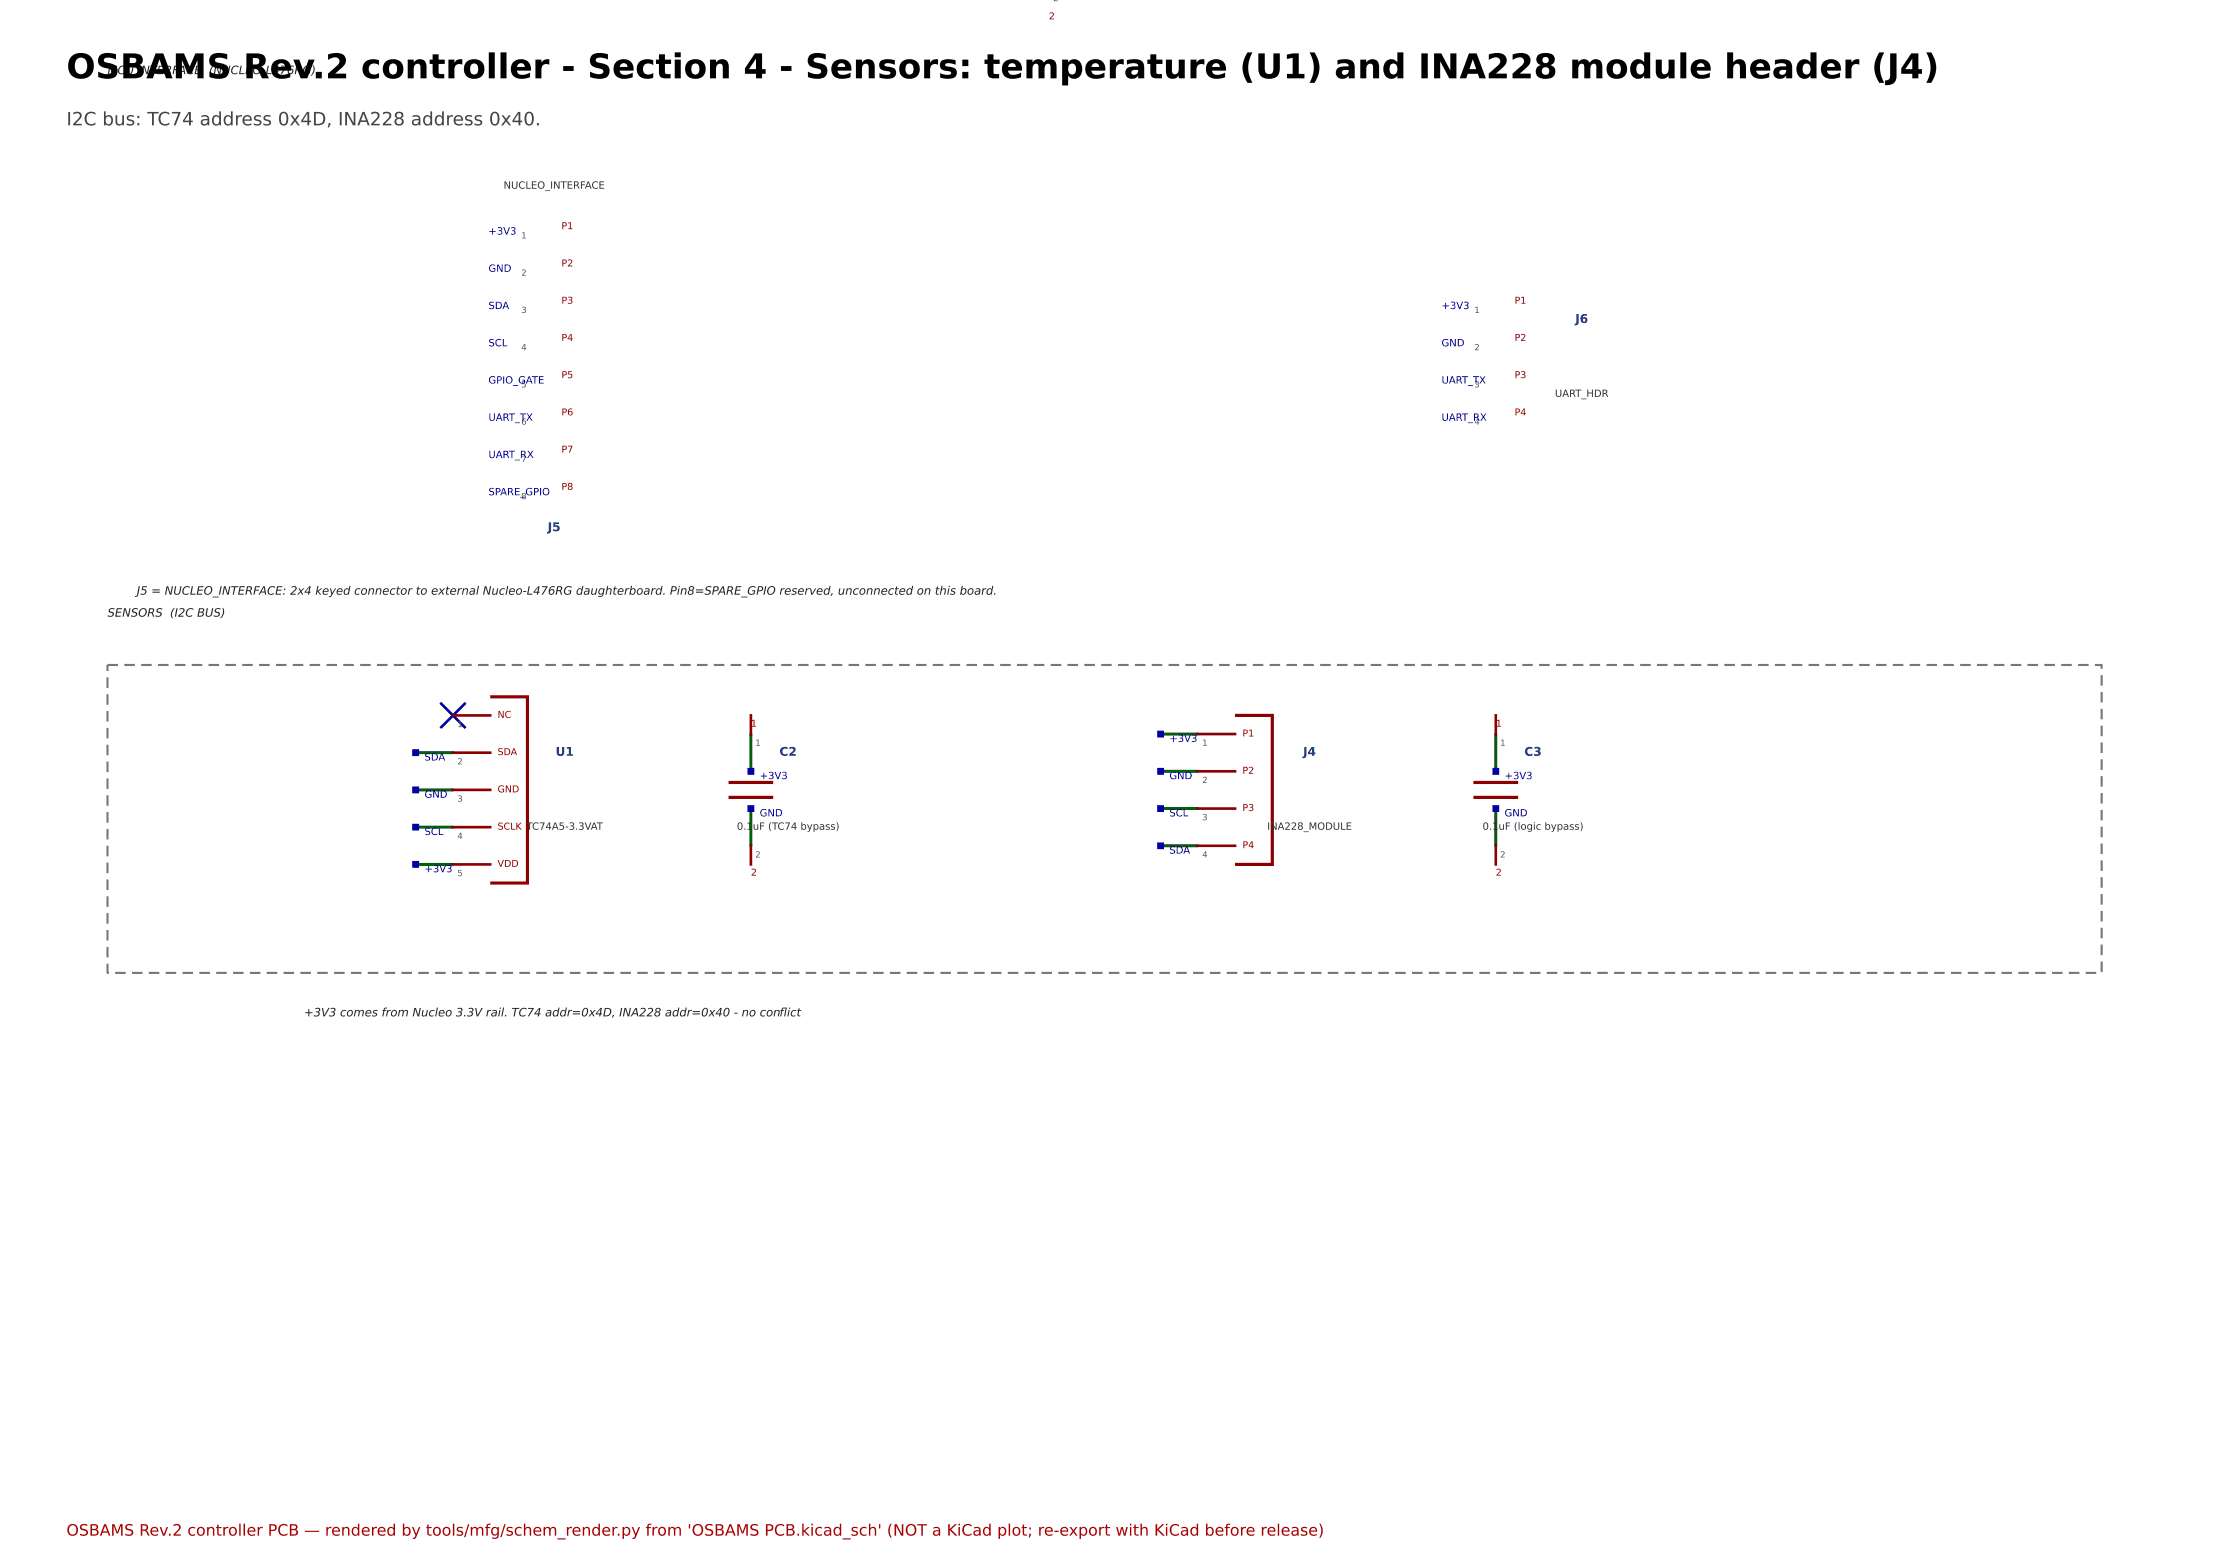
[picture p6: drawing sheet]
<svg xmlns="http://www.w3.org/2000/svg" width="297mm" height="210mm" viewBox="0 0 297 210" stroke-linecap="round" stroke-linejoin="round" font-family="sans-serif">
<defs><g id="words">
<text font-size="4.6" x="8.9" y="10.5">OSBAMS Rev.2 controller - Section 4 - Sensors: temperature (U1) and INA228 module header (J4)</text>
<text font-size="2.5" fill="#444" x="8.9" y="16.8">I2C bus: TC74 address 0x4D, INA228 address 0x40.</text>
<text font-size="2.1" fill="#a00" x="8.9" y="205.9">OSBAMS Rev.2 controller PCB — rendered by tools/mfg/schem_render.py from 'OSBAMS PCB.kicad_sch' (NOT a KiCad plot; re-export with KiCad before release)</text>
<g font-size="1.6" fill="#222">
<text x="14.4" y="9.9">MCU INTERFACE (NUCLEO-L476RG)</text>
<text x="14.4" y="82.7">SENSORS (I2C BUS)</text>
<text x="18.3" y="79.7">J5 = NUCLEO_INTERFACE: 2x4 keyed connector to external Nucleo-L476RG daughterboard. Pin8=SPARE_GPIO reserved, unconnected on this board.</text>
<text x="40.7" y="136.2">+3V3 comes from Nucleo 3.3V rail. TC74 addr=0x4D, INA228 addr=0x40 - no confict</text>
<text x="104.5" y="136.2">l</text>
</g>
<g font-size="1.6" fill="#0b3d91">
<text x="211.2" y="43.3">J6</text>
<text x="73.4" y="71.2">J5</text>
<text x="74.5" y="101.3">U1</text>
<text x="104.5" y="101.3">C2</text>
<text x="174.7" y="101.3">J4</text>
<text x="204.3" y="101.3">C3</text>
</g>
<g font-size="1.3" fill="#8b0000">
<text x="140.6" y="2.6">2</text>
<text x="75.3" y="30.7">P1</text>
<text x="75.3" y="35.7">P2</text>
<text x="75.3" y="40.7">P3</text>
<text x="203" y="40.7">P1</text>
<text x="75.3" y="45.7">P4</text>
<text x="203" y="45.7">P2</text>
<text x="75.3" y="50.7">P5</text>
<text x="203" y="50.7">P3</text>
<text x="75.3" y="55.7">P6</text>
<text x="203" y="55.7">P4</text>
<text x="75.3" y="60.7">P7</text>
<text x="75.3" y="65.7">P8</text>
<text x="66.7" y="96.2">NC</text>
<text x="66.7" y="101.2">SDA</text>
<text x="100.7" y="97.4">1</text>
<text x="166.5" y="98.7">P1</text>
<text x="200.5" y="97.4">1</text>
<text x="66.7" y="106.2">GND</text>
<text x="166.5" y="103.7">P2</text>
<text x="66.7" y="111.2">SCLK TC74A5-3.3VAT</text>
<text x="166.5" y="108.7">P3</text>
<text x="166.5" y="113.7">P4</text>
<text x="66.7" y="116.2">VDD</text>
<text x="100.7" y="117.4">2</text>
<text x="200.5" y="117.4">2</text>
</g>
<g font-size="1.3" fill="#333">
<text x="67.5" y="25.3">NUCLEO_INTERFACE</text>
<text x="208.4" y="53.2">UART_HDR</text>
<text x="98.8" y="111.2">0.1uF (TC74 bypass)</text>
<text x="169.9" y="111.2">INA228_MODULE</text>
<text x="198.7" y="111.2">0.1uF (logic bypass)</text>
</g>
<g font-size="1.3" fill="#00a">
<text x="65.5" y="31.4">+3V3</text>
<text x="65.5" y="41.4">SDA</text>
<text x="65.5" y="36.4">GND</text>
<text x="193.2" y="41.4">+3V3</text>
<text x="65.5" y="46.4">SCL</text>
<text x="193.2" y="46.4">GND</text>
<text x="65.5" y="51.4">GPIO_GATE</text>
<text x="193.2" y="51.4">UART_TX</text>
<text x="65.5" y="56.4">UART_TX</text>
<text x="193.2" y="56.4">UART_RX</text>
<text x="65.5" y="61.4">UART_RX</text>
<text x="65.5" y="66.4">SPARE_GPIO</text>
<text x="56.9" y="102">SDA</text>
<text x="156.8" y="99.5">+3V3</text>
<text x="56.9" y="106.9">GND</text>
<text x="101.8" y="104.4">+3V3</text>
<text x="156.8" y="104.4">GND</text>
<text x="201.7" y="104.4">+3V3</text>
<text x="56.9" y="111.9">SCL</text>
<text x="101.8" y="109.4">GND</text>
<text x="156.8" y="109.4">SCL</text>
<text x="201.7" y="109.4">GND</text>
<text x="56.9" y="116.9">+3V3</text>
<text x="156.8" y="114.4">SDA</text>
</g>
<g font-size="1.1" fill="#555">
<text x="141.2" y=".2">2</text>
<text x="69.9" y="32">1</text>
<text x="69.9" y="37">2</text>
<text x="69.9" y="41.9">3</text>
<text x="197.6" y="41.9">1</text>
<text x="69.9" y="46.9">4</text>
<text x="197.6" y="46.9">2</text>
<text x="69.9" y="51.9">5</text>
<text x="197.6" y="51.9">3</text>
<text x="69.9" y="56.9">6</text>
<text x="197.6" y="56.9">4</text>
<text x="69.9" y="61.9">7</text>
<text x="69.9" y="66.9">8</text>
<text x="61.3" y="97.5">1</text>
<text x="101.3" y="100">1</text>
<text x="161.2" y="100">1</text>
<text x="201.1" y="100">1</text>
<text x="61.3" y="102.5">2</text>
<text x="61.3" y="107.5">3</text>
<text x="161.2" y="105">2</text>
<text x="61.3" y="112.5">4</text>
<text x="161.2" y="110">3</text>
<text x="61.3" y="117.4">5</text>
<text x="101.3" y="114.9">2</text>
<text x="161.2" y="114.9">4</text>
<text x="201.1" y="114.9">2</text>
</g>
</g></defs>
<path d="M65.7 93.4h5v25h-5M165.6 95.9h5v20h-5M97.7 104.9h6M97.7 106.9h6M197.5 104.9h6M197.5 106.9h6" fill="none" stroke="#8b0000" stroke-width=".42"/>
<path d="M100.7 98.4v5M155.6 98.4h5M200.5 98.4v5M55.7 115.9h5M55.7 100.9h5M55.7 110.9h5M55.7 105.9h5M100.7 108.4v5M155.6 113.4h5M155.6 108.4h5M155.6 103.4h5M200.5 108.4v5" fill="none" stroke="#006400" stroke-width=".39"/>
<path d="M59.1 94.3l3.2 3.2M62.3 94.3l-3.2 3.2" fill="none" stroke="#00a" stroke-width=".35"/>
<g fill="none" stroke="#8b0000" stroke-width=".35">
<path d="M60.7 95.9h5M100.7 95.9v2.5M160.6 98.4h5M200.5 95.9v2.5M60.7 100.9h5M60.7 105.9h5M60.7 110.9h5M60.7 115.9h5M100.7 113.4v2.5M160.6 103.4h5M160.6 108.4h5M160.6 113.4h5"/>
<path d="M200.5 113.4v2.5"/>
</g>
<g fill="#00a" stroke="#00a" stroke-width=".35">
<path d="M200.2 108.1h.6v.6h-.6z"/>
<path d="M155.3 113.1h.6v.6h-.6z"/>
<path d="M100.4 108.1h.5v.6h-.5z"/>
<path d="M55.4 100.6h.6v.6h-.6z"/>
<path d="M55.4 110.6h.6v.6h-.6z"/>
<path d="M155.3 98.1h.6v.6h-.6z"/>
<path d="M155.3 108.1h.6v.6h-.6z"/>
<path d="M55.4 105.6h.6v.6h-.6z"/>
<path d="M100.4 103.1h.5v.6h-.5z"/>
<path d="M200.2 103.1h.6v.6h-.6z"/>
<path d="M55.4 115.6h.6v.6h-.6z"/>
<path d="M155.3 103.1h.6v.6h-.6z"/>
</g>
<path d="M14.4 89.1h267.3v41.3h-267.3v-41.3" fill="none" stroke="#777" stroke-width=".28" stroke-dasharray="1.4 .8" stroke-linecap="butt"/>
<use href="#words"/>
</svg>
